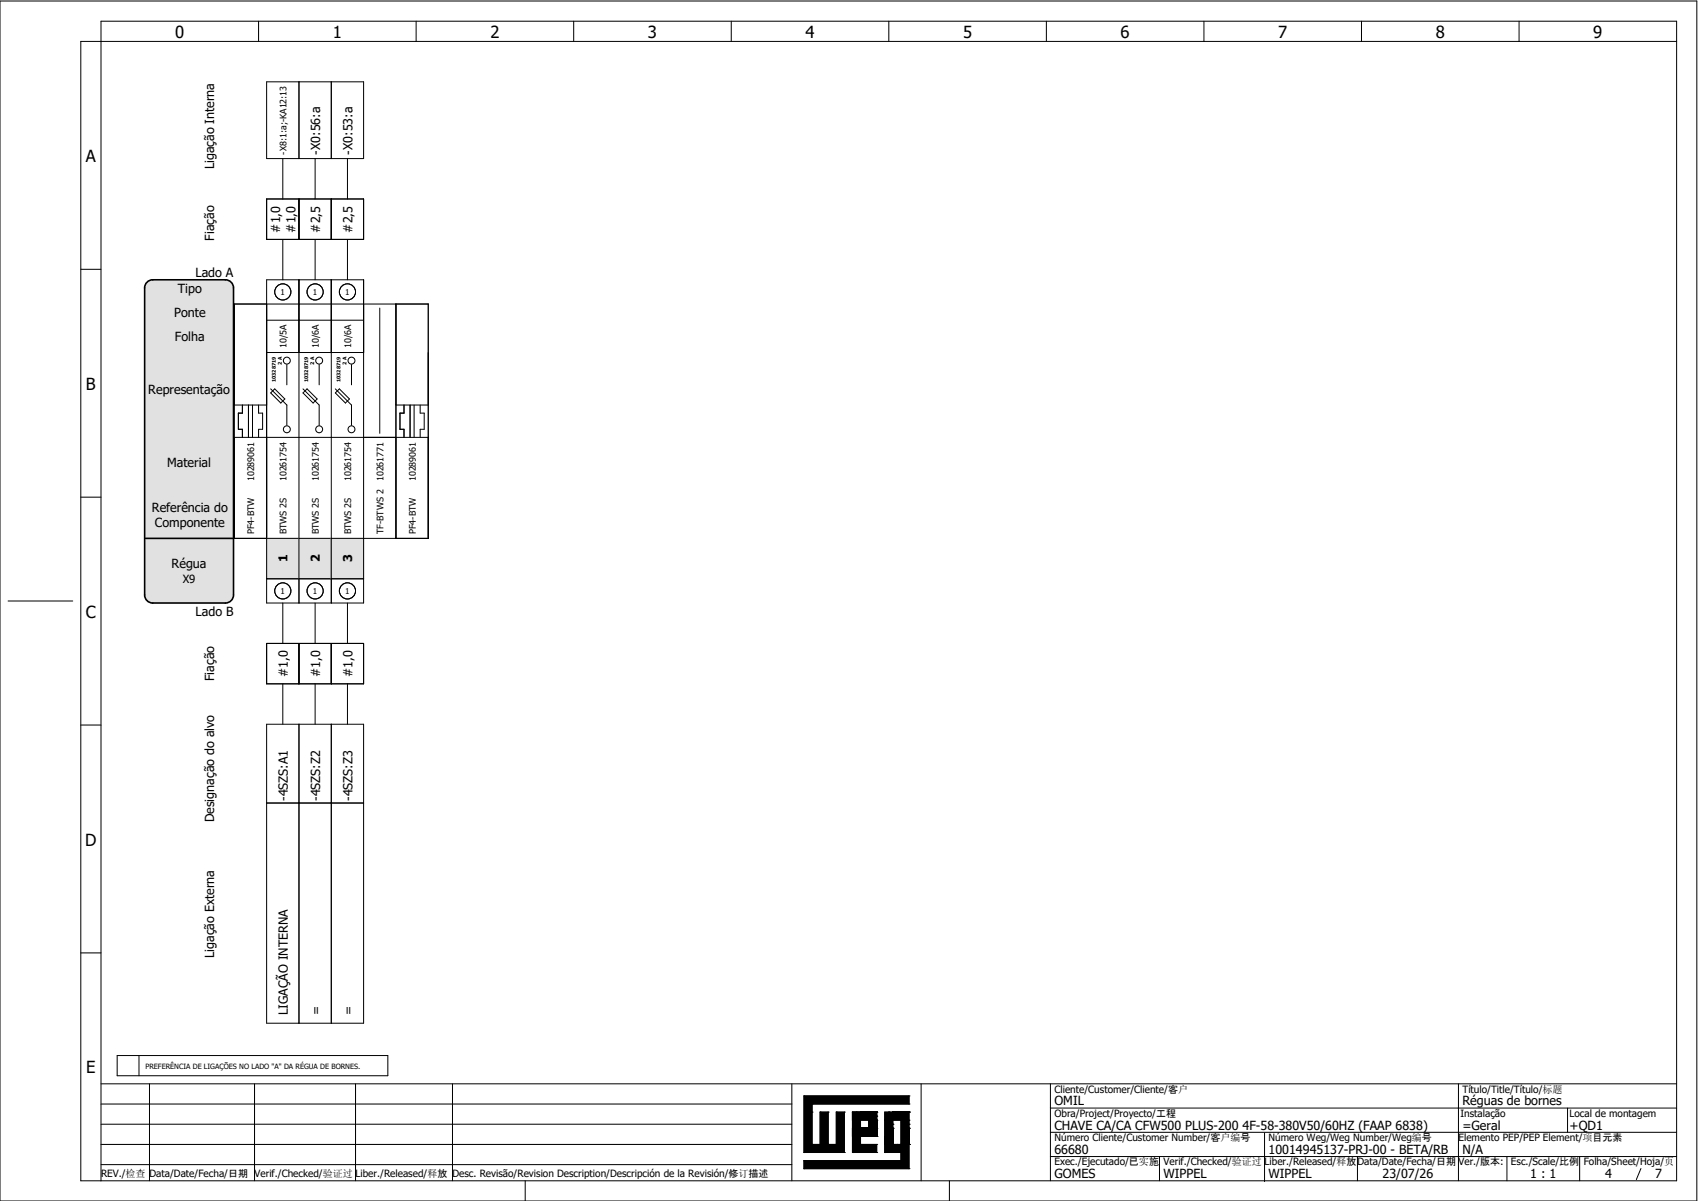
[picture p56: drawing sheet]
<svg xmlns="http://www.w3.org/2000/svg" width="297mm" height="210mm" viewBox="0 0 297 210" stroke-linecap="round" stroke-linejoin="round" font-family="sans-serif">
<defs><g id="words">
<g font-size="2.9">
<text x="30.7" y="6.6">0</text>
<text x="58.2" y="6.6">1</text>
<text x="85.8" y="6.6">2</text>
<text x="113.4" y="6.6">3</text>
<text x="141" y="6.6">4</text>
<text x="168.5" y="6.6">5</text>
<text x="196.1" y="6.6">6</text>
<text x="223.7" y="6.6">7</text>
<text x="251.3" y="6.6">8</text>
<text x="278.9" y="6.6">9</text>
<text x="15" y="28.3">A</text>
<text x="15.1" y="68.2">B</text>
<text x="15" y="108.1">C</text>
<text x="14.9" y="148">D</text>
<text x="15.1" y="187.9">E</text>
</g>
<g font-size="2.2">
<text x="37.5" y="29.6" transform="rotate(-90 37.5 29.6)">Ligação Interna</text>
<text x="56" y="27" transform="rotate(-90 56 27)">-X0:56:a</text>
<text x="61.7" y="27" transform="rotate(-90 61.7 27)">-X0:53:a</text>
<text x="49" y="40.7" transform="rotate(-90 49 40.7)">#1,0</text>
<text x="51.7" y="40.7" transform="rotate(-90 51.7 40.7)">#1,0</text>
<text x="56" y="40.7" transform="rotate(-90 56 40.7)">#2,5</text>
<text x="61.7" y="40.7" transform="rotate(-90 61.7 40.7)">#2,5</text>
<text x="37.5" y="42.1" transform="rotate(-90 37.5 42.1)">Fiação</text>
<text x="31.1" y="51.3">Tipo</text>
<text x="34.2" y="48.4">Lado A</text>
<text x="30.5" y="55.5">Ponte</text>
<text x="30.6" y="59.7">Folha</text>
<text x="26" y="68.9">Representação</text>
<text x="29.2" y="81.7">Material</text>
<text x="26.6" y="89.5">Referência do</text>
<text x="27.1" y="92.2">Componente</text>
<text x="30" y="99.3">Régua</text>
<text x="34.2" y="107.8">Lado B</text>
<text x="37.5" y="119.2" transform="rotate(-90 37.5 119.2)">Fiação</text>
<text x="50.4" y="118.5" transform="rotate(-90 50.4 118.5)">#1,0</text>
<text x="56" y="118.5" transform="rotate(-90 56 118.5)">#1,0</text>
<text x="61.7" y="118.5" transform="rotate(-90 61.7 118.5)">#1,0</text>
<text x="37.5" y="143.9" transform="rotate(-90 37.5 143.9)">Designação do alvo</text>
<text x="50.4" y="140.2" transform="rotate(-90 50.4 140.2)">-4SZS:A1</text>
<text x="56" y="140.2" transform="rotate(-90 56 140.2)">-4SZS:Z2</text>
<text x="61.7" y="140.2" transform="rotate(-90 61.7 140.2)">-4SZS:Z3</text>
<text x="37.5" y="167.7" transform="rotate(-90 37.5 167.7)">Ligação Externa</text>
<text x="50.4" y="177.7" transform="rotate(-90 50.4 177.7)">LIGAÇÃO INTERNA</text>
<text x="56" y="177.7" transform="rotate(-90 56 177.7)">=</text>
<text x="61.7" y="177.7" transform="rotate(-90 61.7 177.7)">=</text>
<text x="184.5" y="193.5">OMIL</text>
<text x="184.5" y="197.7">CHAVE CA/CA CFW500 PLUS-200 4F-58-380V50/60HZ (FAAP 6838)</text>
<text x="256" y="193.5">Réguas de bornes</text>
<text x="256" y="197.7">=Geral</text>
<text x="274.7" y="197.7">+QD1</text>
<text x="184.5" y="201.9">66680</text>
<text x="222" y="201.9">10014945137-PRJ-00 - BETA/RB</text>
<text x="256" y="201.9">N/A</text>
<text x="184.5" y="206.2">GOMES</text>
<text x="203.6" y="206.2">WIPPEL</text>
<text x="222" y="206.2">WIPPEL</text>
<text x="242" y="206.2">23/07/26</text>
<text x="267.8" y="206.2">1 : 1</text>
<text x="280.9" y="206.2">4</text>
<text x="289.7" y="206.2">7</text>
</g>
<g font-size="2.1">
<text x="50.3" y="98.4" transform="rotate(-90 50.3 98.4)">1</text>
<text x="56" y="98.4" transform="rotate(-90 56 98.4)">2</text>
<text x="61.7" y="98.4" transform="rotate(-90 61.7 98.4)">3</text>
</g>
<text font-size="2" x="32" y="102.1">X9</text>
<g font-size="1.8">
<text x="184.5" y="191.2">Cliente/Customer/Cliente/客户</text>
<text x="256" y="191.2">Título/Title/Título/标题</text>
<text x="184.5" y="195.5">Obra/Project/Proyecto/工程</text>
<text x="255.6" y="195.5">Instalação</text>
<text x="274.7" y="195.5">Local de montagem</text>
<text x="184.5" y="204">Exec./Ejecutado/已实施</text>
<text x="184.5" y="199.7">Número Cliente/Customer Number/客户编号</text>
<text x="203.6" y="204">Verif./Checked/验证过</text>
<text x="221.3" y="204">Liber./Released/释放</text>
<text x="222" y="199.7">Número Weg/Weg Number/Weg编号</text>
<text x="237.6" y="204">Data/Date/Fecha/日期</text>
<text x="255.3" y="204">Ver./版本:</text>
<text x="255.3" y="199.7">Elemento PEP/PEP Element/项目元素</text>
<text x="264.4" y="204">Esc./Scale/比例</text>
<text x="277.2" y="204">Folha/Sheet/Hoja/页</text>
<text x="17.7" y="205.9">REV./检查</text>
<text x="26.2" y="205.9">Data/Date/Fecha/日期</text>
<text x="44.5" y="205.9">Verif./Checked/验证过</text>
<text x="62.2" y="205.9">Liber./Released/释放</text>
<text x="79.2" y="205.9">Desc. Revisão/Revision Description/Descripción de la Revisión/修订描述</text>
</g>
<g font-size="1.6">
<text x="50.1" y="27" transform="rotate(-90 50.1 27)">-X8:1:a;-KA12:13</text>
<text x="50.1" y="60.9" transform="rotate(-90 50.1 60.9)">10/5A</text>
<text x="55.8" y="60.9" transform="rotate(-90 55.8 60.9)">10/6A</text>
<text x="61.4" y="60.9" transform="rotate(-90 61.4 60.9)">10/6A</text>
<text x="44.5" y="84.2" transform="rotate(-90 44.5 84.2)">10289061</text>
<text x="50.1" y="84.2" transform="rotate(-90 50.1 84.2)">10261754</text>
<text x="55.8" y="84.2" transform="rotate(-90 55.8 84.2)">10261754</text>
<text x="61.4" y="84.2" transform="rotate(-90 61.4 84.2)">10261754</text>
<text x="67.1" y="84.2" transform="rotate(-90 67.1 84.2)">10261771</text>
<text x="72.7" y="84.2" transform="rotate(-90 72.7 84.2)">10289061</text>
<text x="44.5" y="93.5" transform="rotate(-90 44.5 93.5)">PF4-BTW</text>
<text x="50.1" y="93.5" transform="rotate(-90 50.1 93.5)">BTWS 2S</text>
<text x="55.8" y="93.5" transform="rotate(-90 55.8 93.5)">BTWS 2S</text>
<text x="61.4" y="93.5" transform="rotate(-90 61.4 93.5)">BTWS 2S</text>
<text x="67.1" y="93.5" transform="rotate(-90 67.1 93.5)">TF-BTWS 2</text>
<text x="72.7" y="93.5" transform="rotate(-90 72.7 93.5)">PF4-BTW</text>
</g>
<g font-size="1.4">
<text x="49.1" y="51.7">1</text>
<text x="54.8" y="51.7">1</text>
<text x="60.4" y="51.7">1</text>
<text x="49.1" y="104">1</text>
<text x="54.8" y="104">1</text>
<text x="60.4" y="104">1</text>
</g>
<text font-size="1.3" x="25.5" y="187">PREFERÊNCIA DE LIGAÇÕES NO LADO &quot;A&quot; DA RÉGUA DE BORNES.</text>
<g font-size=".9">
<text x="49.3" y="63.8" transform="rotate(-90 49.3 63.8)">2 A</text>
<text x="55" y="63.8" transform="rotate(-90 55 63.8)">2 A</text>
<text x="60.6" y="63.8" transform="rotate(-90 60.6 63.8)">2 A</text>
<text x="48.3" y="66.9" transform="rotate(-90 48.3 66.9)">10328719</text>
<text x="53.9" y="66.9" transform="rotate(-90 53.9 66.9)">10328719</text>
<text x="59.6" y="66.9" transform="rotate(-90 59.6 66.9)">10328719</text>
</g>
</g></defs>
<g fill="none" stroke="#000" stroke-width=".18">
<path d="M0 .2h297v210h-297zM45.3 3.7v3.5M46.7 14.3h16.9v13.5h-16.9zM52.3 14.3v13.5M58 14.3v13.5M72.8 3.7v3.5M100.4 3.7v3.5M128 3.7v3.5M155.6 3.7v3.5M183.1 3.7v3.5M210.7 3.7v3.5M238.3 3.7v3.5"/>
<path d="M265.9 3.7v3.5M293.4 7.2h-279.3v199.4h279.3v-202.9h-275.7v202.9M46.7 34.8h16.9v7.1h-16.9zM49.5 27.8v7M52.3 34.8v7.1M55.2 27.8v7M58 34.8v7.1M60.8 27.8v7M14.1 47.1h3.6M41 53.2h33.9v41h-33.9zM46.7 49h16.9v56.5h-16.9zM46.7 56h16.9"/>
<path d="M49.5 41.9v7.1M52.3 49v56.5M55.2 41.9v7.1M58 49v56.5M60.8 41.9v7.1M66.5 53.9v21.9M69.3 53.2v41M41 70.9h5.7M41 76.5h33.9M42.4 70.9v1.4h-.7v2.8h.7v1.4M43.5 70.9v5.6M44.2 70.9v5.6"/>
<path d="M45.3 70.9v1.4h.7v2.8h-.7v1.4M46.7 61.7h16.9M47.4 68.1l2.8 2.8v3.5M47.4 68.8l.7-.7 1.7 1.7-.7 .7zM50.2 63.8v3.5M53 68.1l2.9 2.8v3.5M53 68.8l.7-.7 1.8 1.7-.7 .7zM55.9 63.8v3.5M58.7 68.1l2.8 2.8v3.5M58.7 68.8l.7-.7 1.8 1.7-.7 .7zM61.5 63.8v3.5M69.3 70.9h5.6"/>
<path d="M70.7 70.9v1.4h-.7v2.8h.7v1.4M71.8 70.9v5.6M72.5 70.9v5.6M73.5 70.9v1.4h.7v2.8h-.7v1.4M14.1 87h3.6M1.4 105.2h11.3M46.7 112.6h16.9v7.1h-16.9zM46.7 101.3h16.9M49.5 105.5v7.1M49.5 119.7v7M52.3 112.6v7.1M55.2 105.5v7.1"/>
<path d="M55.2 119.7v7M58 112.6v7.1M60.8 105.5v7.1M60.8 119.7v7M14.1 126.9h3.6M46.7 126.7h16.9v52.4h-16.9zM52.3 126.7v52.4M58 126.7v52.4M46.7 140.5h16.9M14.1 166.8h3.6M17.7 193.2h120.9M17.7 196.7h120.9"/>
<path d="M17.7 189.7h275.7M20.5 184.7h47.4v3.6h-47.4zM24.3 184.7v3.6M26.2 189.7v16.9M44.5 189.7v16.9M62.2 189.7v16.9M79.2 189.7v16.9M138.6 189.7v16.9M140.7 191.8h.1M140.7 191.8v9.9M140.7 191.8h18.4M142.1 193.2h.1"/>
<path d="M142.1 194.6h.1M142.1 193.2h17M142.1 193.2v7.1M143.5 194.6h.1M143.5 194.6v5.7M143.5 194.6h1.4M144.9 194.6h.1M144.9 194.6v5.7M146.4 194.6h.1M146.4 194.6h1.4M146.4 194.6v5.7M147.8 194.6h.1"/>
<path d="M147.8 194.6v7.1M149.2 198.9h.1M149.2 196h.1M149.2 194.6h4.2M149.2 198.9h4.2M149.2 194.6l.7 4.3M149.2 194.6v7.1M149.2 197.4h4.2M149.2 196h4.2M149.9 197.4h.1M149.9 194.6h.1M150.6 198.9h.1"/>
<path d="M150.6 197.4h.1M150.6 194.6h.1M150.6 194.6v5.7M152 198.9h.1M152 194.6h.1M152 194.6v4.3M153.4 198.9h.1M153.4 197.4h.1M153.4 196h.1M153.4 194.6h.1M153.4 195.3h.1M153.4 194.6v4.3"/>
<path d="M154.8 198.9h.1M154.8 196h.1M154.8 196h4.3M155.6 194.6h.1M156.3 194.6h.1M156.3 197.4h.1M156.3 196.7h.1M156.3 196v4.3M157.7 196h.1M157.7 196v4.3M159.1 191.8h.1M159.1 193.2h.1"/>
<path d="M159.1 196h.1M159.1 194.6h.1M159.1 197.4h.1M159.1 196.7h.1M159.1 194.6h-4.3v7.1M159.1 191.8v1.4M159.1 194.6v9.9M161.2 189.7v16.9M183.8 189.7v16.9M183.8 193.9h109.6M183.8 198.2h109.6M221.3 198.3v8.5"/>
<path d="M255.3 189.7v16.9M274.3 193.9v4.3M17.7 200.3h120.9M17.7 203.8h120.9M91.9 206.6v3.6M140.7 203.1h.1M140.7 204.5h.1M140.7 201.7h.1M140.7 201.7h7.1M140.7 203.1h17M140.7 203.1v1.4M140.7 204.5h18.4"/>
<path d="M142.1 200.3h.1M142.1 200.3h1.4M143.5 200.3h.1M144.9 200.3h.1M144.9 200.3h1.5M146.4 200.3h.1M147.8 201.7h.1M149.2 201.7h.1M149.2 201.7h4.2M150.6 200.3h.1M150.6 200.3h2.8M153.4 201.7h.1"/>
<path d="M153.4 200.3h.1M153.4 200.3v1.4M154.8 201.7h.1M154.8 200.3h.1M154.8 200.3h4.3M154.8 201.7h2.9M156.3 200.3h.1M157 200.3h.1M157.7 201.7h.1M157.7 203.1h.1M157.7 200.3h.1M157.7 201.7v1.4"/>
<path d="M159.1 204.5h.1M159.1 200.3h.1M166.2 206.6v3.6M183.8 202.4h109.6M202.9 202.4v4.2M237.6 202.4v4.2M263.7 202.4v4.2M276.5 202.4v4.2M287.2 204.5l-.8 1.9"/>
<circle cx="49.5" cy="51.1" r="1.41"/>
<circle cx="55.2" cy="51.1" r="1.41"/>
<circle cx="60.8" cy="51.1" r="1.41"/>
<circle cx="50.2" cy="75.1" r=".61"/>
<circle cx="50.2" cy="63.1" r=".61"/>
<circle cx="55.9" cy="75.1" r=".61"/>
<circle cx="55.9" cy="63.1" r=".61"/>
<circle cx="61.5" cy="75.1" r=".61"/>
<circle cx="61.5" cy="63.1" r=".61"/>
<circle cx="49.5" cy="103.4" r="1.41"/>
<circle cx="55.2" cy="103.4" r="1.41"/>
<circle cx="60.8" cy="103.4" r="1.41"/>
</g>
<path d="M140.7 191.8h18.4v1.4h-17v7.1h1.4v-5.7h1.4v5.7h1.5v-5.7h1.4v7.1h-7.1zM149.2 197.4h4.2h-2.8h2.8h-2.8h2.8h-2.8h2.8h-2.8h2.8v1.5h-4.2zM149.2 194.6h4.2h-2.8h2.8h-2.8h2.8h-2.8h2.8h-2.8h2.8v1.4h-4.2zM152 194.6h1.4v4.3v-2.9v2.9v-2.9v2.9v-2.9v2.9v-2.9v2.9h-1.4zM140.7 203.1h17v-1.4h-2.9v-2.8v1.4v-1.4v1.4h4.3v4.2h-18.4zM154.8 194.6h4.3h-2.8h2.8h-2.8h2.8h-2.8h2.8h-2.8h2.8v1.4h-4.3zM154.8 196h1.5v4.3v-2.9v2.9v-2.9v2.9v-2.9v2.9v-2.9v2.9h-1.5zM157.7 196h1.4v4.3v-2.9v2.9v-2.9v2.9v-2.9v2.9v-2.9v2.9h-1.4zM149.2 194.6l.7 4.3-.7-4.3h1.4v4.3h2.8h-2.8v1.4h2.8v1.4h-4.2z" fill="#000" stroke="#000" stroke-width=".18"/>
<g fill="#e1e1e1" stroke="#e1e1e1" stroke-width=".18">
<path d="M25.9 49.3l.8-.3h12.6a1.41 1.41 0 0 1 1.5 1.4v53.7a1.41 1.41 0 0 1-1.5 1.4h-12.6a1.41 1.41 0 0 1-1.4-1.4v-53.7l.1-.4z"/>
<path d="M46.7 94.2h5.6v7.1h-5.6z"/>
<path d="M52.3 94.2h5.7v7.1h-5.7z"/>
<path d="M58 94.2h5.6v7.1h-5.6z"/>
</g>
<path d="M25.9 49.3l.8-.3h12.6a1.41 1.41 0 0 1 1.5 1.4v53.7a1.41 1.41 0 0 1-1.5 1.4h-12.6a1.41 1.41 0 0 1-1.4-1.4v-53.7l.1-.4zM46.7 94.2h16.9v7.1h-16.9zM52.3 94.2v7.1M58 94.2v7.1" fill="none" stroke="#e1e1e1" stroke-width=".18"/>
<path d="M25.6 49.5l.7-.5h.4h12.8a1.41 1.41 0 0 1 1.4 1.4v53.7a1.41 1.41 0 0 1-1.4 1.4h-12.8a1.41 1.41 0 0 1-1.4-1.4v-53.7zM25.5 94.2h15.4" fill="none" stroke="#000" stroke-width=".28"/>
<use href="#words"/>
</svg>
